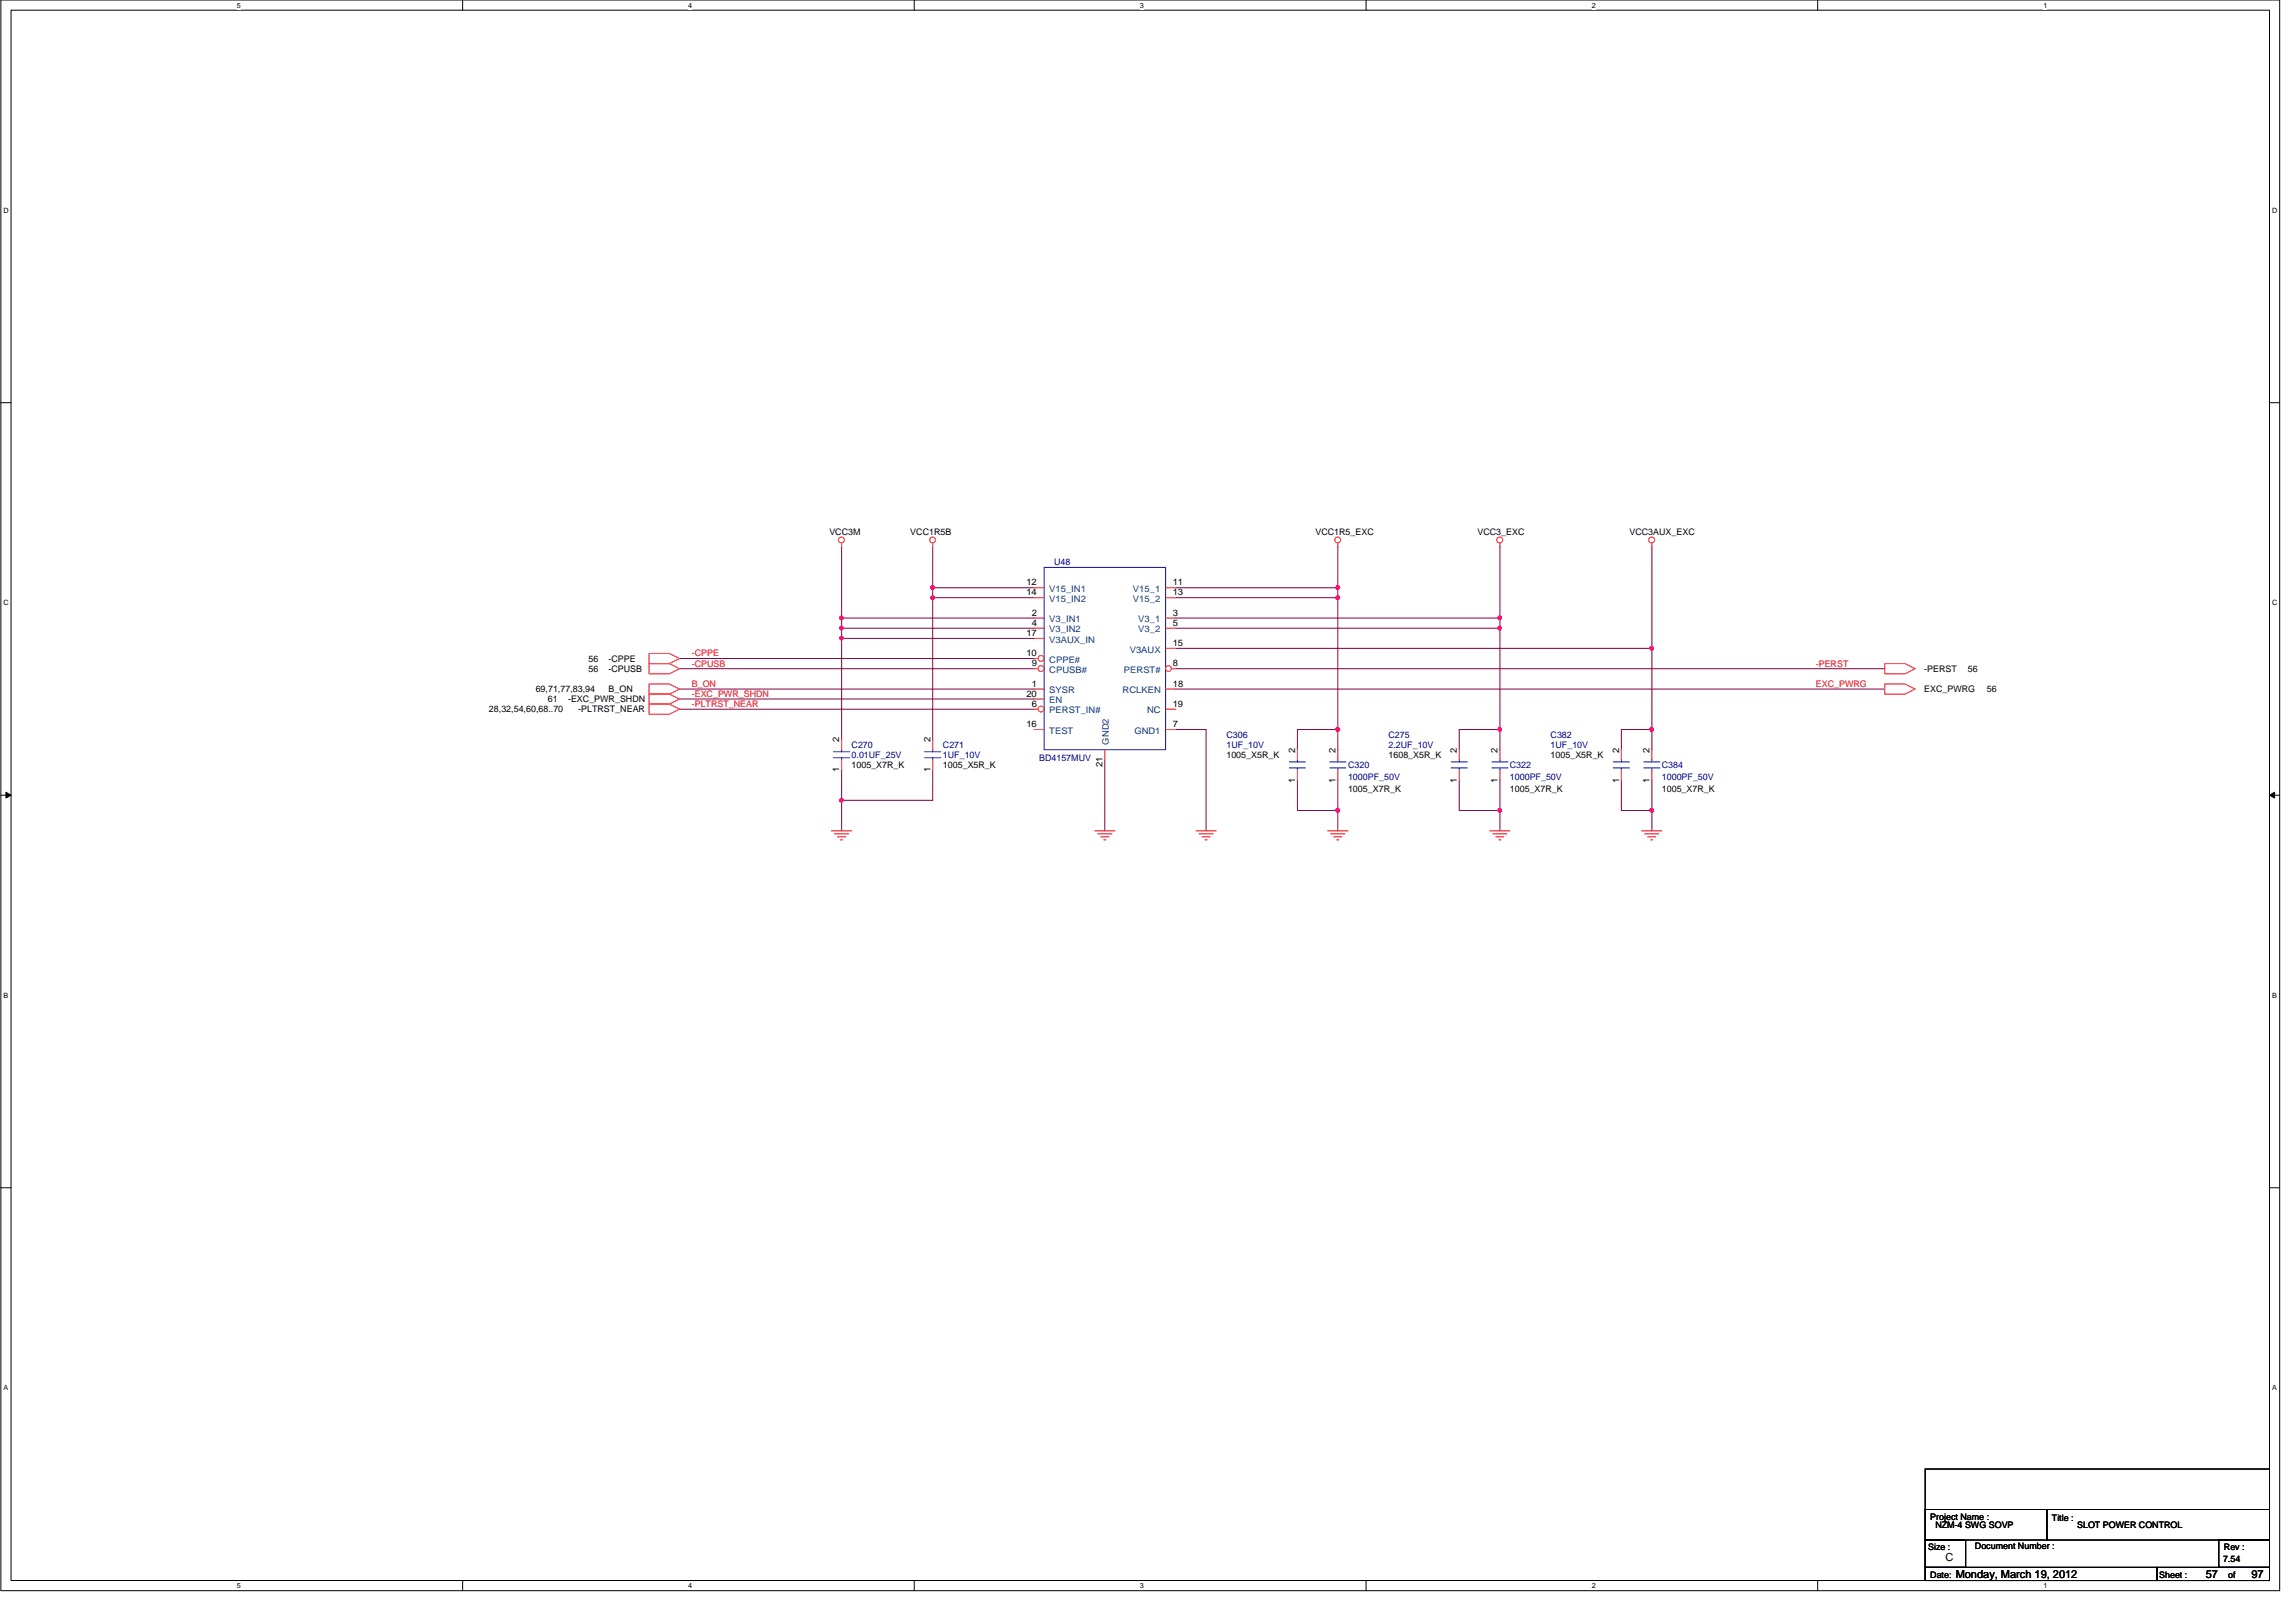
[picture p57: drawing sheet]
<svg xmlns="http://www.w3.org/2000/svg" width="420mm" height="297mm" viewBox="0 0 420 297" stroke-linecap="round" stroke-linejoin="round" font-family="sans-serif">
<defs><g id="words">
<g font-size="2">
<text x="356.2" y="285.6">C</text>
<text x="358" y="288.8">Monday, March 19, 2012</text>
<text x="403.8" y="288.8">57</text>
<text x="412.2" y="288.8">97</text>
</g>
<g font-size="1.7">
<text x="151.8" y="97.9">VCC3M</text>
<text x="166.7" y="97.9">VCC1R5B</text>
<text x="240.8" y="97.9">VCC1R5_EXC</text>
<text x="270.5" y="97.9">VCC3_EXC</text>
<text x="298.3" y="97.9">VCC3AUX_EXC</text>
<text x="187.9" y="107.1">12</text>
<text x="214.7" y="107.1">11</text>
<text x="187.9" y="109">14</text>
<text x="188.9" y="112.7">2</text>
<text x="214.7" y="112.7">3</text>
<text x="214.7" y="109">13</text>
<text x="187.9" y="116.4">17</text>
<text x="188.9" y="114.6">4</text>
<text x="214.7" y="118.2">15</text>
<text x="214.7" y="114.6">5</text>
<text x="107.7" y="121.1">56</text>
<text x="107.7" y="122.9">56</text>
<text x="111.4" y="121.1">-CPPE</text>
<text x="111.4" y="122.9">-CPUSB</text>
<text x="187.9" y="120.1">10</text>
<text x="188.9" y="122">9</text>
<text x="188.9" y="125.7">1</text>
<text x="214.7" y="122">8</text>
<text x="214.7" y="125.7">18</text>
<text x="352.3" y="122.9">-PERST</text>
<text x="360.2" y="122.9">56</text>
<text x="89.5" y="130.3">28,32,54,60,68..70</text>
<text x="98.1" y="126.7">69,71,77,83,94</text>
<text x="100.3" y="128.5">61</text>
<text x="104" y="128.5">-EXC_PWR_SHDN</text>
<text x="105.9" y="130.3">-PLTRST_NEAR</text>
<text x="111.4" y="126.7">B_ON</text>
<text x="187.9" y="127.5">20</text>
<text x="188.9" y="129.4">6</text>
<text x="214.7" y="129.4">19</text>
<text x="352.3" y="126.7">EXC_PWRG</text>
<text x="363.8" y="126.7">56</text>
<text x="153.7" y="135.9" transform="rotate(-90 153.7 135.9)">2</text>
<text x="170.3" y="135.9" transform="rotate(-90 170.3 135.9)">2</text>
<text x="187.9" y="133.1">16</text>
<text x="214.7" y="133.1">7</text>
<text x="237.1" y="137.8" transform="rotate(-90 237.1 137.8)">2</text>
<text x="244.5" y="137.8" transform="rotate(-90 244.5 137.8)">2</text>
<text x="266.7" y="137.8" transform="rotate(-90 266.7 137.8)">2</text>
<text x="274.2" y="137.8" transform="rotate(-90 274.2 137.8)">2</text>
<text x="296.4" y="137.8" transform="rotate(-90 296.4 137.8)">2</text>
<text x="302" y="137.8" transform="rotate(-90 302 137.8)">2</text>
<text x="153.7" y="141.4" transform="rotate(-90 153.7 141.4)">1</text>
<text x="155.9" y="140.5">1005_X7R_K</text>
<text x="170.3" y="141.4" transform="rotate(-90 170.3 141.4)">1</text>
<text x="172.6" y="140.5">1005_X5R_K</text>
<text x="201.8" y="140.5" transform="rotate(-90 201.8 140.5)">21</text>
<text x="224.5" y="138.7">1005_X5R_K</text>
<text x="237.1" y="143.2" transform="rotate(-90 237.1 143.2)">1</text>
<text x="244.5" y="143.2" transform="rotate(-90 244.5 143.2)">1</text>
<text x="254.2" y="138.7">1608_X5R_K</text>
<text x="266.7" y="143.2" transform="rotate(-90 266.7 143.2)">1</text>
<text x="274.2" y="143.2" transform="rotate(-90 274.2 143.2)">1</text>
<text x="283.9" y="138.7">1005_X5R_K</text>
<text x="296.4" y="143.2" transform="rotate(-90 296.4 143.2)">1</text>
<text x="302" y="143.2" transform="rotate(-90 302 143.2)">1</text>
<text x="246.8" y="145">1005_X7R_K</text>
<text x="276.4" y="145">1005_X7R_K</text>
<text x="304.2" y="145">1005_X7R_K</text>
<text x="353.4" y="278.1">Project Name :</text>
<text x="354.3" y="279.6">NZM-4 SWG SOVP</text>
<text x="375.7" y="278.3">Title :</text>
<text x="380.3" y="279.6">SLOT POWER CONTROL</text>
<text x="353" y="283.7">Size :</text>
<text x="361.6" y="283.5">Document Number :</text>
<text x="407" y="285.9">7.54</text>
<text x="407.1" y="283.7">Rev :</text>
<text x="353.4" y="288.7">Date:</text>
<text x="395.3" y="288.7">Sheet :</text>
<text x="407.9" y="288.7">of</text>
</g>
<g font-size="1.7" fill="#000080">
<text x="193" y="103.5">U48</text>
<text x="155.9" y="136.9">C270</text>
<text x="172.6" y="136.9">C271</text>
<text x="224.5" y="135">C306</text>
<text x="224.5" y="136.9">1UF_10V</text>
<text x="254.2" y="135">C275</text>
<text x="254.2" y="136.9">2.2UF_10V</text>
<text x="283.9" y="135">C382</text>
<text x="283.9" y="136.9">1UF_10V</text>
<text x="155.9" y="138.7">0.01UF_25V</text>
<text x="172.6" y="138.7">1UF_10V</text>
<text x="190.2" y="139.3">BD4157MUV</text>
<text x="246.8" y="140.5">C320</text>
<text x="246.8" y="142.8">1000PF_50V</text>
<text x="276.4" y="140.5">C322</text>
<text x="276.4" y="142.8">1000PF_50V</text>
<text x="304.2" y="140.5">C384</text>
<text x="304.2" y="142.8">1000PF_50V</text>
</g>
<g font-size="1.7" fill="#004080">
<text x="192.1" y="113.9">V3_IN1</text>
<text x="192.1" y="110.2">V15_IN2</text>
<text x="192.1" y="108.3">V15_IN1</text>
<text x="207.4" y="110.2">V15_2</text>
<text x="207.4" y="108.3">V15_1</text>
<text x="208.4" y="113.9">V3_1</text>
<text x="192.1" y="117.6">V3AUX_IN</text>
<text x="192.1" y="115.7">V3_IN2</text>
<text x="206.8" y="119.4">V3AUX</text>
<text x="208.4" y="115.7">V3_2</text>
<text x="192.1" y="121.3">CPPE#</text>
<text x="192.1" y="123.1">CPUSB#</text>
<text x="205.8" y="123.1">PERST#</text>
<text x="192.1" y="128.7">EN</text>
<text x="192.1" y="126.9">SYSR</text>
<text x="192.1" y="130.6">PERST_IN#</text>
<text x="205.5" y="126.9">RCLKEN</text>
<text x="210" y="130.6">NC</text>
<text x="192.1" y="134.3">TEST</text>
<text x="203" y="136.3" transform="rotate(-90 203 136.3)">GND2</text>
<text x="207.7" y="134.3">GND1</text>
</g>
<g font-size="1.7" fill="#f00">
<text x="126.7" y="120.1">-CPPE</text>
<text x="126.7" y="122">-CPUSB</text>
<text x="126.7" y="125.7">B_ON</text>
<text x="332.4" y="122">-PERST</text>
<text x="332.4" y="125.7">EXC_PWRG</text>
<text x="126.7" y="129.4">-PLTRST_NEAR</text>
<text x="126.7" y="127.6">-EXC_PWR_SHDN</text>
</g>
<g font-size="1.3">
<text x="43.3" y="1.4">5</text>
<text x="126" y="1.4">4</text>
<text x="208.7" y="1.4">3</text>
<text x="291.4" y="1.4">2</text>
<text x="374.1" y="1.4">1</text>
<text x=".6" y="38.9">D</text>
<text x="416" y="38.9">D</text>
<text x=".6" y="110.8">C</text>
<text x="416" y="110.8">C</text>
<text x=".6" y="182.6">B</text>
<text x="416" y="182.6">B</text>
<text x=".6" y="254.5">A</text>
<text x="416" y="254.5">A</text>
<text x="43.3" y="290.7">5</text>
<text x="126" y="290.7">4</text>
<text x="208.7" y="290.7">3</text>
<text x="291.4" y="290.7">2</text>
<text x="374.1" y="290.7">1</text>
</g>
</g></defs>
<path d="M.2 0h417.2v291.1h-417.2zM2 1.9h413.5v287.4h-413.5z" fill="none" stroke="#000" stroke-width=".18"/>
<g fill="#fff">
<path d="M43.3 .2h.8v1.5h-.8z"/>
<path d="M43.3 289.5h.8v1.5h-.8z"/>
</g>
<path d="M84.7 0v1.9M84.7 289.3v1.8" fill="none" stroke="#000" stroke-width=".18"/>
<g fill="#fff">
<path d="M126 .2h.7v1.5h-.7z"/>
<path d="M126 289.5h.7v1.5h-.7z"/>
</g>
<path d="M167.4 0v1.9M167.4 289.3v1.8" fill="none" stroke="#000" stroke-width=".18"/>
<g fill="#fff">
<path d="M208.7 .2h.7v1.5h-.7z"/>
<path d="M208.7 289.5h.7v1.5h-.7z"/>
</g>
<path d="M250.1 0v1.9M250.1 289.3v1.8" fill="none" stroke="#000" stroke-width=".18"/>
<g fill="#fff">
<path d="M291.4 .2h.7v1.5h-.7z"/>
<path d="M291.4 289.5h.7v1.5h-.7z"/>
</g>
<path d="M332.8 0v1.9M332.8 289.3v1.8" fill="none" stroke="#000" stroke-width=".18"/>
<g fill="#fff">
<path d="M374.1 .2h.7v1.5h-.7z"/>
<path d="M374.1 289.5h.7v1.5h-.7z"/>
<path d="M.6 37.8h1v1.4h-1z"/>
<path d="M416 37.8h.9v1.4h-.9z"/>
<path d="M.6 109.6h1v1.5h-1z"/>
<path d="M416 109.6h.9v1.5h-.9z"/>
</g>
<path d="M.2 73.7h1.8M415.5 73.7h1.9" fill="none" stroke="#000" stroke-width=".18"/>
<g fill="#fff">
<path d="M.6 181.4h.9v1.5h-.9z"/>
<path d="M416 181.4h.8v1.5h-.8z"/>
</g>
<path d="M.2 145.5h1.8M415.5 145.5h1.9" fill="none" stroke="#000" stroke-width=".18"/>
<path d="M1.1 145l.9 .5-.9 .5zM415.5 145.5l.9-.5v1z" fill="#000" stroke="#000" stroke-width=".18"/>
<g fill="#fff">
<path d="M.6 253.3h.8v1.5h-.8z"/>
<path d="M416 253.3h.8v1.5h-.8z"/>
</g>
<path d="M.2 217.4h1.8M415.5 217.4h1.9M352.5 276.3h22.2v5.6h-22.2zM352.5 268.9h63v20.4h-63zM374.7 276.3h40.8v5.6h-40.8zM352.5 281.9h7.4v5h-7.4zM352.5 286.9h42.4v2.4h-42.4zM394.9 286.9h20.6v2.4h-20.6zM406.2 281.9h9.3v5h-9.3z" fill="none" stroke="#000" stroke-width=".18"/>
<g fill="none" stroke="#800040" stroke-width=".18">
<path d="M154.1 113.1h35.2M154.1 115h35.2M154.1 115v1.8h35.2M154.1 100.1v13M154.1 113.1v1.9M154.1 116.8v18.6M170.8 107.6h18.5M170.8 109.4h18.5M170.8 100.1v9.3M170.8 109.4v26M215.3 113.1h59.3M215.3 115h59.3"/>
<path d="M215.3 107.6h29.6M215.3 109.4h29.6M244.9 107.6v1.8M244.9 109.4v24.1h-7.4v3.7M244.9 100.1v7.5M274.6 115v18.5M274.6 100.1v13M274.6 113.1v1.9M302.4 118.7v14.8M302.4 100.1v18.6h-87.1M124.4 120.5h64.9M124.4 122.4h64.9"/>
<path d="M124.4 129.8h64.9M124.4 127.9h64.9M124.4 126.1h64.9M202.3 139.1v13M215.3 122.4h129.7M215.3 126.1h129.7M215.3 133.5h5.5v18.6M244.9 133.5v3.7M274.6 133.5h-7.4v3.7M274.6 133.5v3.7M302.4 133.5h-5.6v3.7M302.4 133.5v3.7"/>
<path d="M154.1 146.5v5.6M154.1 140.9v5.6h16.7v-5.6M237.5 142.8v5.5h7.4M244.9 148.3v3.8M244.9 142.8v5.5M267.2 142.8v5.5h7.4M274.6 148.3v3.8M274.6 142.8v5.5M296.8 142.8v5.5h5.6M302.4 148.3v3.8M302.4 142.8v5.5"/>
</g>
<g fill="#f0f" stroke="#f0f" stroke-width=".18">
<circle cx="170.7" cy="107.5" r=".36"/>
<circle cx="170.7" cy="109.4" r=".36"/>
<circle cx="154" cy="113.1" r=".35"/>
<circle cx="154" cy="115" r=".35"/>
<circle cx="154" cy="116.8" r=".34"/>
<circle cx="154" cy="146.5" r=".34"/>
<circle cx="244.9" cy="107.5" r=".36"/>
<circle cx="244.9" cy="109.4" r=".36"/>
<circle cx="244.9" cy="133.5" r=".37"/>
<circle cx="274.5" cy="148.3" r=".35"/>
<circle cx="274.5" cy="115" r=".35"/>
<circle cx="274.5" cy="133.5" r=".35"/>
<circle cx="274.5" cy="113.1" r=".35"/>
<circle cx="302.4" cy="148.3" r=".35"/>
<circle cx="302.4" cy="118.7" r=".34"/>
<circle cx="302.4" cy="133.5" r=".35"/>
<circle cx="244.9" cy="148.3" r=".37"/>
</g>
<g fill="none" stroke="#f00" stroke-width=".18">
<path d="M154.1 99.4v.7M170.8 99.4v.7M244.9 99.4v.7M274.6 99.4v.7M302.4 99.4v.7M118.8 119.6h3.7l1.9 .9-1.9 1h-3.7zM118.8 121.5h3.7l1.9 .9-1.9 .9h-3.7zM118.8 128.9h3.7l1.9 .9-1.9 .9h-3.7zM118.8 127h3.7l1.9 .9-1.9 1h-3.7zM118.8 125.2h3.7l1.9 .9-1.9 .9h-3.7zM213.4 133.5h1.9M213.4 129.8h1.9"/>
<path d="M213.4 126.1h1.9M244.9 137.2v1.9M274.6 137.2v1.9M296.8 137.2v1.9M302.4 137.2v1.9M345 121.5h3.8l1.8 .9-1.8 .9h-3.8zM345 125.2h3.8l1.8 .9-1.8 .9h-3.8zM152.2 152.1h3.7M152.8 152.6h2.6M153.3 153.2h1.5M153.9 153.7h.4M200.4 152.1h3.7"/>
<path d="M201 152.6h2.6M201.5 153.2h1.5M202.1 153.7h.4M219 152.1h3.7M219.5 152.6h2.6M220.1 153.2h1.5M220.6 153.7h.4M243.1 152.1h3.7M243.6 152.6h2.6M244.2 153.2h1.4M244.7 153.7h.4M244.9 140.9v1.9"/>
<path d="M272.7 152.1h3.7M273.3 152.6h2.6M273.8 153.2h1.5M274.4 153.7h.4M274.6 140.9v1.9M296.8 140.9v1.9M300.6 152.1h3.6M301.1 152.6h2.6M301.7 153.2h1.4M302.2 153.7h.4M302.4 140.9v1.9"/>
<circle cx="154" cy="98.8" r=".55"/>
<circle cx="170.7" cy="98.8" r=".54"/>
<circle cx="244.9" cy="98.8" r=".54"/>
<circle cx="274.6" cy="98.8" r=".55"/>
<circle cx="302.4" cy="98.8" r=".55"/>
</g>
<g fill="none" stroke="#00f" stroke-width=".18">
<path d="M191.2 103.8h22.2v33.4h-22.2zM243.4 139.4h3M244.9 139.1v.3M273.1 139.4h3M274.6 139.1v.3M295.3 139.4h3M296.8 139.1v.3M300.9 139.4h3M302.4 139.1v.3M243.4 140.5h3M244.9 140.5v.4M273.1 140.5h3"/>
<path d="M274.6 140.5v.4M295.3 140.5h3M296.8 140.5v.4M300.9 140.5h3M302.4 140.5v.4"/>
</g>
<circle cx="213.9" cy="122.4" r=".54" fill="#fff" stroke="#f00" stroke-width=".18"/>
<path d="M213.4 118.7h1.9M213.4 115h1.9M213.4 113.1h1.9M213.4 109.4h1.9M213.4 107.6h1.9M189.3 133.5h1.9M214.5 122.4h.8" fill="none" stroke="#f00" stroke-width=".18"/>
<circle cx="190.6" cy="120.5" r=".54" fill="#fff" stroke="#f00" stroke-width=".18"/>
<path d="M189.3 116.8h1.9M189.3 115h1.9M189.3 113.1h1.9M189.3 109.4h1.9M189.3 107.6h1.9M189.3 127.9h1.9M189.3 120.5h.8" fill="none" stroke="#f00" stroke-width=".18"/>
<circle cx="190.6" cy="122.4" r=".54" fill="#fff" stroke="#f00" stroke-width=".18"/>
<path d="M189.3 126.1h1.9M189.3 122.4h.8" fill="none" stroke="#f00" stroke-width=".18"/>
<circle cx="190.6" cy="129.8" r=".54" fill="#fff" stroke="#f00" stroke-width=".18"/>
<path d="M154.1 139.1v1.8M154.1 135.4v1.8M170.8 139.1v1.8M170.8 135.4v1.8M189.3 129.8h.8M202.3 137.2v1.9M237.5 137.2v1.9M267.2 137.2v1.9M237.5 140.9v1.9M267.2 140.9v1.9" fill="none" stroke="#f00" stroke-width=".18"/>
<g fill="none" stroke="#00f" stroke-width=".18">
<path d="M152.6 138.7h3M152.6 137.6h3M154.1 138.7v.4M154.1 137.2v.4M169.3 138.7h2.9M169.3 137.6h2.9M170.8 138.7v.4M170.8 137.2v.4M236 139.4h3M237.5 139.1v.3M265.7 139.4h2.9M267.2 139.1v.3"/>
<path d="M236 140.5h3M237.5 140.5v.4M265.7 140.5h2.9M267.2 140.5v.4"/>
</g>
<g fill="#f0f" stroke="#f0f" stroke-width=".18">
<circle cx="170.7" cy="107.5" r=".36"/>
<circle cx="170.7" cy="109.4" r=".36"/>
<circle cx="154" cy="113.1" r=".35"/>
<circle cx="154" cy="115" r=".35"/>
<circle cx="154" cy="116.8" r=".34"/>
<circle cx="154" cy="146.5" r=".34"/>
<circle cx="244.9" cy="107.5" r=".36"/>
<circle cx="244.9" cy="109.4" r=".36"/>
<circle cx="244.9" cy="133.5" r=".37"/>
<circle cx="274.5" cy="148.3" r=".35"/>
<circle cx="274.5" cy="115" r=".35"/>
<circle cx="274.5" cy="133.5" r=".35"/>
<circle cx="274.5" cy="113.1" r=".35"/>
<circle cx="302.4" cy="148.3" r=".35"/>
<circle cx="302.4" cy="118.7" r=".34"/>
<circle cx="302.4" cy="133.5" r=".35"/>
<circle cx="244.9" cy="148.3" r=".37"/>
</g>
<use href="#words"/>
</svg>
